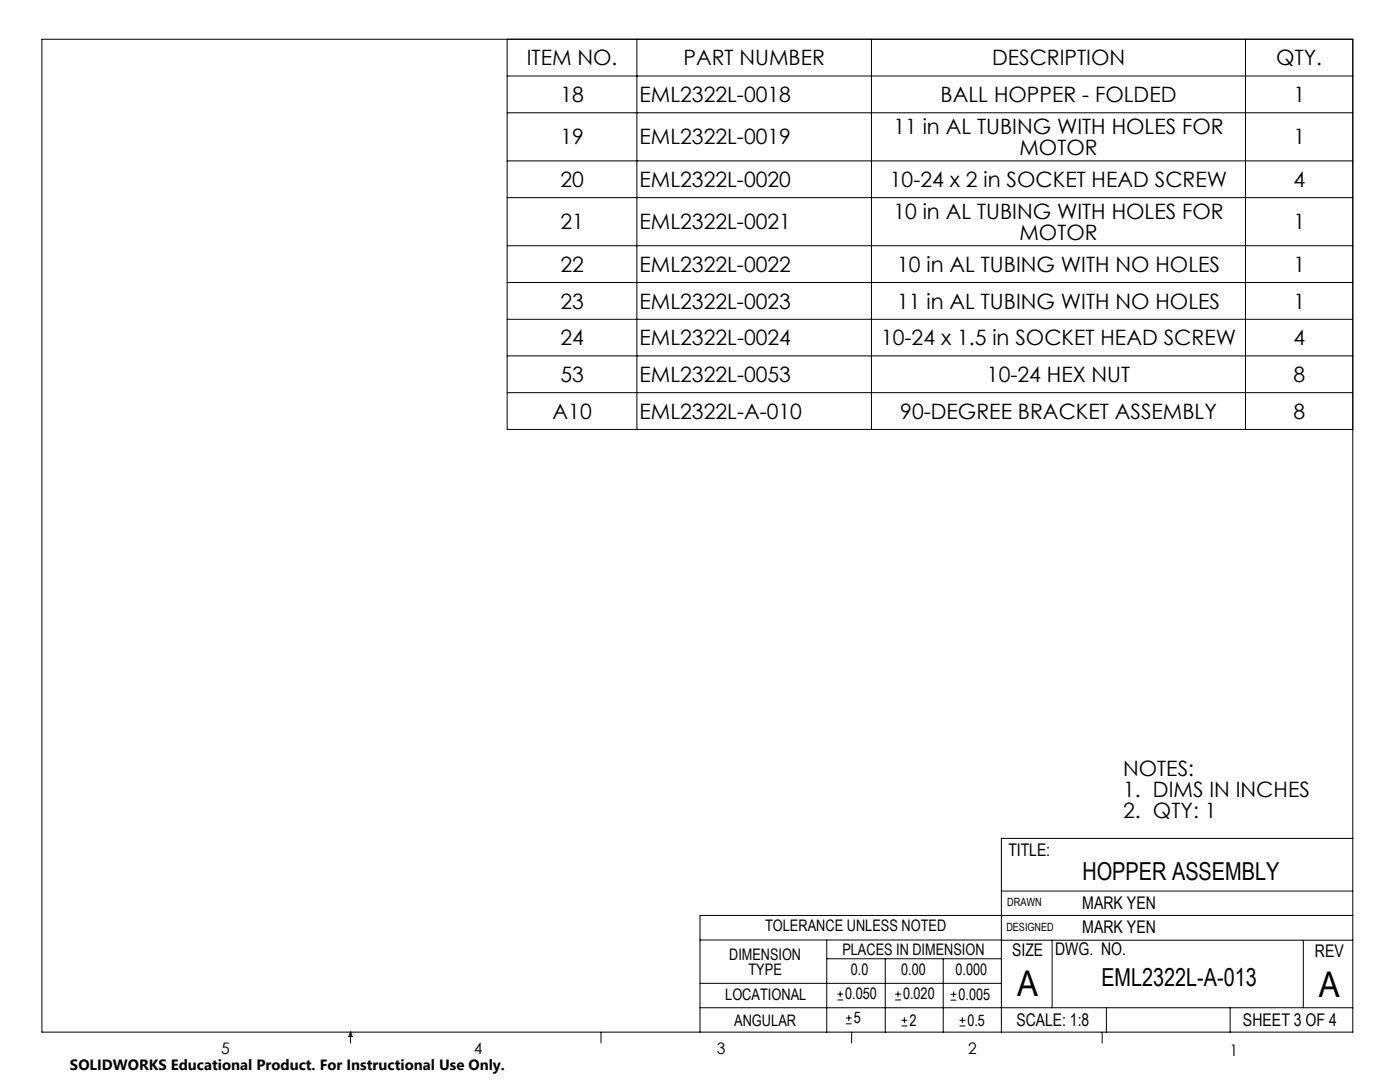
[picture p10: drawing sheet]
<svg xmlns="http://www.w3.org/2000/svg" width="279mm" height="216mm" viewBox="0 0 279 216" stroke-linecap="round" stroke-linejoin="round" font-family="sans-serif">
<defs><g id="words">
<g font-size="7.1">
<text x="203" y="198.7">A</text>
<text x="263.2" y="198.9">A</text>
</g>
<g font-size="4.9">
<text x="216" y="175.7">HOPPER ASSEMBLY</text>
<text x="219.8" y="196.7">EML2322L-A-013</text>
</g>
<g font-size="4.2">
<text x="105.1" y="13">ITEM NO.</text>
<text x="136.4" y="13">PART NUMBER</text>
<text x="198" y="13">DESCRIPTION</text>
<text x="254.7" y="13">QTY.</text>
<text x="111.8" y="20.3">18</text>
<text x="127.6" y="20.3">EML2322L-0018</text>
<text x="187.7" y="20.3">BALL HOPPER - FOLDED</text>
<text x="258.1" y="20.3">1</text>
<text x="111.8" y="28.8">19</text>
<text x="127.6" y="28.8">EML2322L-0019</text>
<text x="178.3" y="26.8">11 in AL TUBING WITH HOLES FOR</text>
<text x="258.1" y="28.8">1</text>
<text x="203.5" y="30.9">MOTOR</text>
<text x="111.8" y="37.3">20</text>
<text x="127.6" y="37.3">EML2322L-0020</text>
<text x="177.6" y="37.3">10-24 x 2 in SOCKET HEAD SCREW</text>
<text x="258.1" y="37.3">4</text>
<text x="111.8" y="45.8">21</text>
<text x="127.6" y="45.8">EML2322L-0021</text>
<text x="178.3" y="43.7">10 in AL TUBING WITH HOLES FOR</text>
<text x="203.5" y="47.8">MOTOR</text>
<text x="258.1" y="45.8">1</text>
<text x="111.8" y="54.2">22</text>
<text x="127.6" y="54.2">EML2322L-0022</text>
<text x="179" y="54.2">10 in AL TUBING WITH NO HOLES</text>
<text x="258.1" y="54.2">1</text>
<text x="111.8" y="61.6">23</text>
<text x="127.6" y="61.6">EML2322L-0023</text>
<text x="179" y="61.6">11 in AL TUBING WITH NO HOLES</text>
<text x="258.1" y="61.6">1</text>
<text x="111.8" y="68.9">24</text>
<text x="127.6" y="68.9">EML2322L-0024</text>
<text x="175.8" y="68.9">10-24 x 1.5 in SOCKET HEAD SCREW</text>
<text x="258.1" y="68.9">4</text>
<text x="111.8" y="76.2">53</text>
<text x="127.6" y="76.2">EML2322L-0053</text>
<text x="197" y="76.2">10-24 HEX NUT</text>
<text x="258.1" y="76.2">8</text>
<text x="110.3" y="83.5">A10</text>
<text x="127.6" y="83.5">EML2322L-A-010</text>
<text x="179.7" y="83.5">90-DEGREE BRACKET ASSEMBLY</text>
<text x="258.1" y="83.5">8</text>
<text x="224.2" y="154.8">NOTES:</text>
<text x="224.2" y="158.9">1. DIMS IN INCHES</text>
<text x="224.2" y="163.1">2. QTY: 1</text>
</g>
<g font-size="3.5">
<text x="201.2" y="170.7">TITLE:</text>
<text x="216" y="181.4">MARK YEN</text>
<text x="202" y="190.7">SIZE</text>
<text x="210.6" y="190.6">DWG. NO.</text>
<text x="216" y="186.2">MARK YEN</text>
<text x="262.4" y="190.9">REV</text>
<text x="202.9" y="204.6">SCALE: 1:8</text>
<text x="248.1" y="204.6">SHEET 3 OF 4</text>
</g>
<g font-size="3.2">
<text x="152.7" y="185.7">TOLERANCE UNLESS NOTED</text>
<text x="145.5" y="191.5">DIMENSION</text>
<text x="168.1" y="190.5">PLACES IN DIMENSION</text>
<text x="149.4" y="194.6">TYPE</text>
<text x="169.8" y="194.6">0.0</text>
<text x="179.8" y="194.6">0.00</text>
<text x="190.7" y="194.6">0.000</text>
<text x="144.7" y="199.6">LOCATIONAL</text>
<text x="168.7" y="199.4">0.050</text>
<text x="180.2" y="199.4">0.020</text>
<text x="191.3" y="199.5">0.005</text>
<text x="146.5" y="204.6">ANGULAR</text>
<text x="170.4" y="204.2">5</text>
<text x="181.5" y="204.6">2</text>
<text x="193.1" y="204.6">0.5</text>
<text x="44.2" y="210.4">5</text>
<text x="94.6" y="210.3">4</text>
<text x="143.1" y="210.4">3</text>
<text x="193.2" y="210.3">2</text>
<text x="245.4" y="210.6">1</text>
</g>
<text font-size="3" x="14" y="213.5">SOLIDWORKS Educational Product. For Instructional Use Only.</text>
<g font-size="2.3">
<text x="200.8" y="185.7">DESIGNED</text>
<text x="201" y="180.9">DRAWN</text>
</g>
</g></defs>
<g fill="none" stroke="#000" stroke-width=".2">
<path d="M8.4 7.8h261.6v198.2h-261.6zM101.2 7.8v77.9h168.8M101.2 15.2h168.8M127.1 7.8v77.9M173.9 7.8v77.9M248.6 7.8v77.9M101.2 22.5h168.8M101.2 32.1h168.8M101.2 39.4h168.8M101.2 49h168.8M101.2 56.4h168.8M101.2 63.7h168.8"/>
<path d="M101.2 71h168.8M101.2 78.4h168.8M199.8 177.8h70.2M270 167.3h-70.2v38.7M139.7 187.6h60.2M139.7 196.2h60.1M165 187.6v18.4M165 191.3h34.8M167.1 199.5h1.1M167.1 198.4h1.1M167.7 197.8v1.1M176.7 191.3v14.7"/>
<path d="M178.6 199.5h1.2M178.6 198.4h1.2M179.2 197.8v1.1M188.2 191.3v14.7M189.7 199.6h1.2M189.7 198.4h1.2M190.3 197.8v1.2M199.8 187.6h70.2M210 187.6v13.5M260.1 187.6v13.5M270 182.7h-130.3v23.3M70 206v2.1"/>
<path d="M70 206l.3 .8h-.7zM119.9 206v2.1M139.7 201.1h130.3M168.8 204.3h1.2M168.8 203.1h1.2M169.4 202.6v1.1M170 206v2.1M179.9 204.7h1.2M179.9 203.6h1.2M180.5 203v1.2M191.5 204.7h1.2M191.5 203.6h1.2"/>
<path d="M192.1 203v1.2M220 206v2.1M220.8 201.1v4.9M245.5 201.1v4.9"/>
</g>
<use href="#words"/>
</svg>
